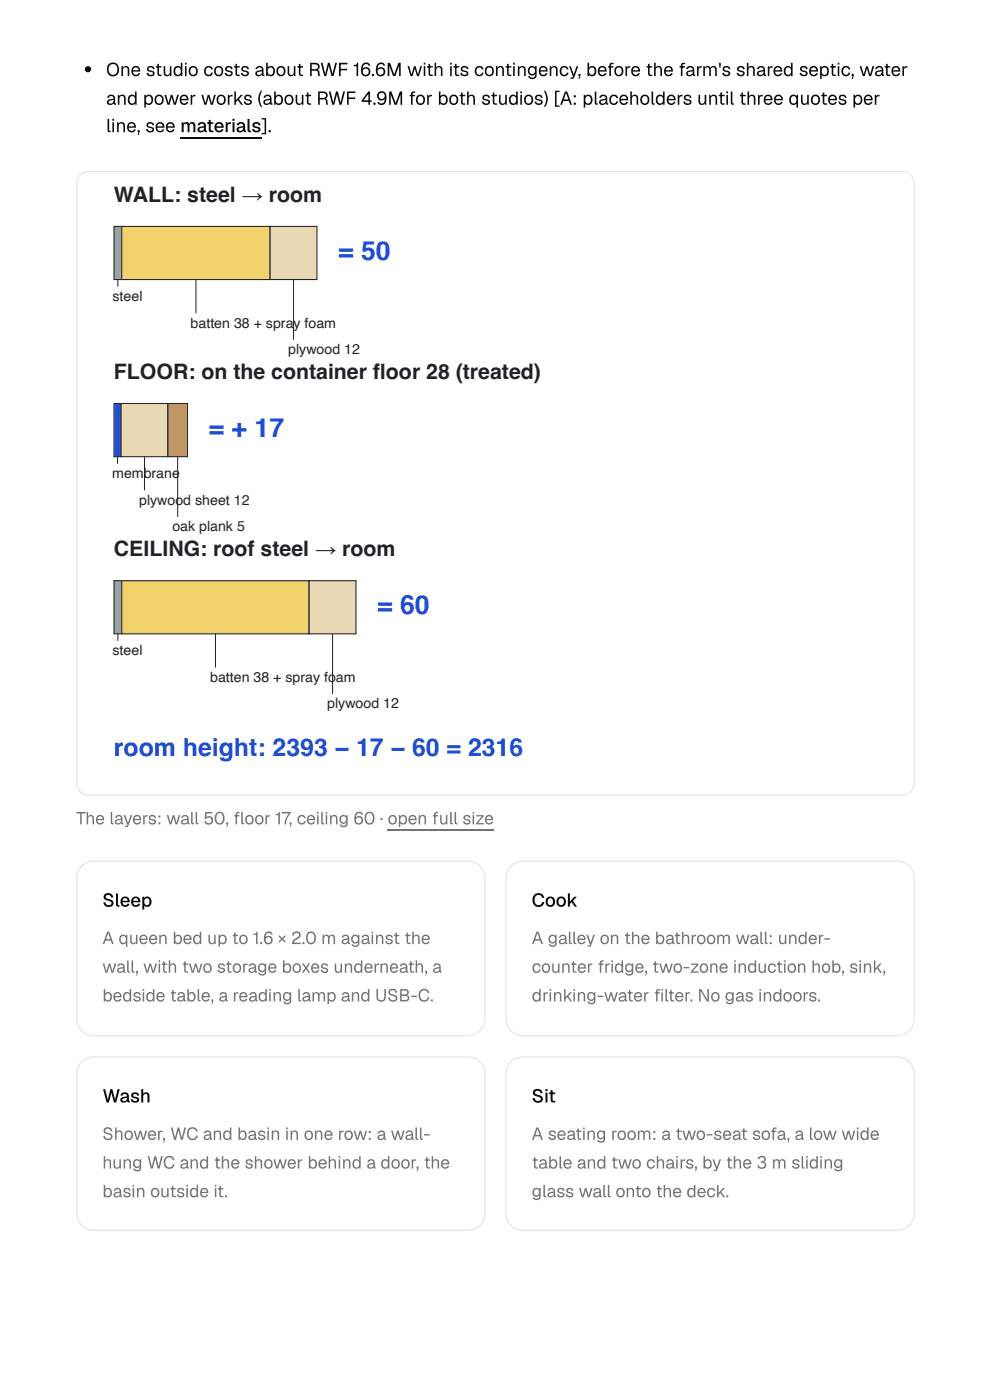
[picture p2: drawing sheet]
<svg xmlns="http://www.w3.org/2000/svg" width="210mm" height="297mm" viewBox="0 0 210 297" stroke-linecap="round" stroke-linejoin="round" font-family="sans-serif">
<defs><g id="words">
<g font-size="5.6" fill="#1d4ed8">
<text x="71.7" y="55.2">= 50</text>
<text x="44.2" y="92.7">= + 17</text>
<text x="80" y="130.3">= 60</text>
</g>
<text font-size="5.3" fill="#1d4ed8" x="24.2" y="160.3">room height: 2393 − 17 − 60 = 2316</text>
<g font-size="4.5" fill="#1f2328">
<text x="24.2" y="42.8">WALL: steel → room</text>
<text x="24.2" y="80.4">FLOOR: on the container foor 28 (treated)</text>
<text x="79.1" y="80.4">l</text>
<text x="24.2" y="118">CEILING: roof steel → room</text>
</g>
<g font-size="4" fill="#0a0a0a">
<text x="22.5" y="16.1">One studio costs about RWF 16.6M with its contingency, before the farm's shared septic, water</text>
<text x="22.5" y="22.2">and power works (about RWF 4.9M for both studios) [A: placeholders until three quotes per</text>
<text x="22.5" y="28">line, see materials].</text>
<text x="21.7" y="192.4">Sleep</text>
<text x="112.7" y="192.4">Cook</text>
<text x="21.7" y="233.9">Wash</text>
<text x="112.7" y="233.9">Sit</text>
</g>
<g font-size="3.7" fill="#737373">
<text x="16.1" y="174.9">The layers: wall 50, foor 17, ceiling 60 · open full size</text>
<text x="49.5" y="174.9">l</text>
<text x="21.7" y="200.3">A queen bed up to 1.6 × 2.0 m against the</text>
<text x="112.7" y="200.3">A galley on the bathroom wall: under-</text>
<text x="21.7" y="206.4">wall, with two storage boxes underneath, a</text>
<text x="112.7" y="206.4">counter fridge, two-zone induction hob, sink,</text>
<text x="21.7" y="212.5">bedside table, a reading lamp and USB-C.</text>
<text x="112.7" y="212.5">drinking-water flter. No gas indoors.</text>
<text x="138.6" y="212.5">i</text>
<text x="21.7" y="241.8">Shower, WC and basin in one row: a wall-</text>
<text x="112.7" y="241.8">A seating room: a two-seat sofa, a low wide</text>
<text x="21.7" y="247.9">hung WC and the shower behind a door, the</text>
<text x="112.7" y="247.9">table and two chairs, by the 3 m sliding</text>
<text x="21.7" y="254">basin outside it.</text>
<text x="112.7" y="254">glass wall onto the deck.</text>
</g>
<g font-size="3" fill="#1f2328">
<text x="23.9" y="63.8">steel</text>
<text x="40.4" y="69.5">batten 38 + spra</text>
<text x="62.2" y="69.5">y foam</text>
<text x="61.1" y="75.1">plywood 12</text>
<text x="23.8" y="101.4">membrane</text>
<text x="29.5" y="107.1">plywood sheet 12</text>
<text x="36.5" y="112.7">oak plank 5</text>
<text x="23.9" y="139">steel</text>
<text x="44.5" y="144.6">batten 38 + spray fo</text>
<text x="71.2" y="144.6">am</text>
<text x="69.4" y="150.3">plywood 12</text>
</g>
</g></defs>
<path d="M17 37.1l.8-.5 1-.2h172.5a2.51 2.51 0 0 1 2.5 2.5v127.3a2.51 2.51 0 0 1-2.5 2.5h-172.5a2.51 2.51 0 0 1-2.5-2.5v-127.3l.2-1z" fill="none" stroke="#e5e5e5" stroke-width=".26"/>
<circle cx="18.7" cy="14.7" r=".66" fill="#0a0a0a"/>
<path d="M38.2 29.2h17.2" fill="none" stroke="#0a0a0a" stroke-width=".26"/>
<path d="M18.5 38.6h173.1v127.8h-173.1z" fill="#fff"/>
<path d="M24.2 48h1.6v11.3h-1.6z" fill="#9aa1a9"/>
<path d="M24.2 48h1.6v11.3h-1.6z" fill="none" stroke="#1f2328" stroke-width=".23"/>
<path d="M25 59.3v1.5" fill="none" stroke="#1f2328" stroke-width=".21"/>
<path d="M25.8 48h31.5v11.3h-31.5z" fill="#f2d36b"/>
<path d="M25.8 48h31.5v11.3h-31.5z" fill="none" stroke="#1f2328" stroke-width=".23"/>
<path d="M41.5 59.3v7.1" fill="none" stroke="#1f2328" stroke-width=".21"/>
<path d="M57.3 48h9.9v11.3h-9.9z" fill="#ead8b4"/>
<path d="M57.3 48h9.9v11.3h-9.9z" fill="none" stroke="#1f2328" stroke-width=".23"/>
<path d="M62.2 59.3v12.8" fill="none" stroke="#1f2328" stroke-width=".21"/>
<path d="M24.2 85.6h1.5v11.3h-1.5z" fill="#2563eb"/>
<path d="M24.2 85.6h1.5v11.3h-1.5z" fill="none" stroke="#1f2328" stroke-width=".23"/>
<path d="M24.9 96.9v1.5" fill="none" stroke="#1f2328" stroke-width=".21"/>
<path d="M25.7 85.6h9.9v11.3h-9.9z" fill="#ead8b4"/>
<path d="M25.7 85.6h9.9v11.3h-9.9z" fill="none" stroke="#1f2328" stroke-width=".23"/>
<path d="M30.6 96.9v7.1" fill="none" stroke="#1f2328" stroke-width=".21"/>
<path d="M35.6 85.6h4.1v11.3h-4.1z" fill="#c9935a"/>
<path d="M35.6 85.6h4.1v11.3h-4.1z" fill="none" stroke="#1f2328" stroke-width=".23"/>
<path d="M37.7 96.9v12.8" fill="none" stroke="#1f2328" stroke-width=".21"/>
<path d="M24.2 123.2h1.6v11.3h-1.6z" fill="#9aa1a9"/>
<path d="M24.2 123.2h1.6v11.3h-1.6z" fill="none" stroke="#1f2328" stroke-width=".23"/>
<path d="M25 134.5v1.5" fill="none" stroke="#1f2328" stroke-width=".21"/>
<path d="M25.8 123.2h39.7v11.3h-39.7z" fill="#f2d36b"/>
<path d="M25.8 123.2h39.7v11.3h-39.7z" fill="none" stroke="#1f2328" stroke-width=".23"/>
<path d="M45.7 134.5v7.1" fill="none" stroke="#1f2328" stroke-width=".21"/>
<path d="M65.5 123.2h10v11.3h-10z" fill="#ead8b4"/>
<path d="M65.5 123.2h10v11.3h-10z" fill="none" stroke="#1f2328" stroke-width=".23"/>
<path d="M70.5 134.5v12.7" fill="none" stroke="#1f2328" stroke-width=".21"/>
<path d="M82.2 176.1h22.5" fill="none" stroke="#737373" stroke-width=".26"/>
<path d="M17.3 183.7l1.2-.7 1.3-.3h79.4a3.6 3.6 0 0 1 3.6 3.6v29.9a3.6 3.6 0 0 1-3.6 3.5h-79.4a3.6 3.6 0 0 1-3.5-3.5v-29.9l.2-1.4zM108.3 183.7l1.2-.7 1.4-.3h79.3a3.6 3.6 0 0 1 3.6 3.6v29.9a3.6 3.6 0 0 1-3.6 3.5h-79.3a3.6 3.6 0 0 1-3.6-3.5v-29.9l.3-1.4zM17.3 225.3l1.2-.8 1.3-.3h79.4a3.6 3.6 0 0 1 3.6 3.6v29.6a3.6 3.6 0 0 1-3.6 3.6h-79.4a3.6 3.6 0 0 1-3.5-3.6v-29.6l.2-1.4zM108.3 225.3l1.2-.8 1.4-.3h79.3a3.6 3.6 0 0 1 3.6 3.6v29.6a3.6 3.6 0 0 1-3.6 3.6h-79.3a3.6 3.6 0 0 1-3.6-3.6v-29.6l.3-1.4z" fill="none" stroke="#e5e5e5" stroke-width=".26"/>
<use href="#words"/>
</svg>
